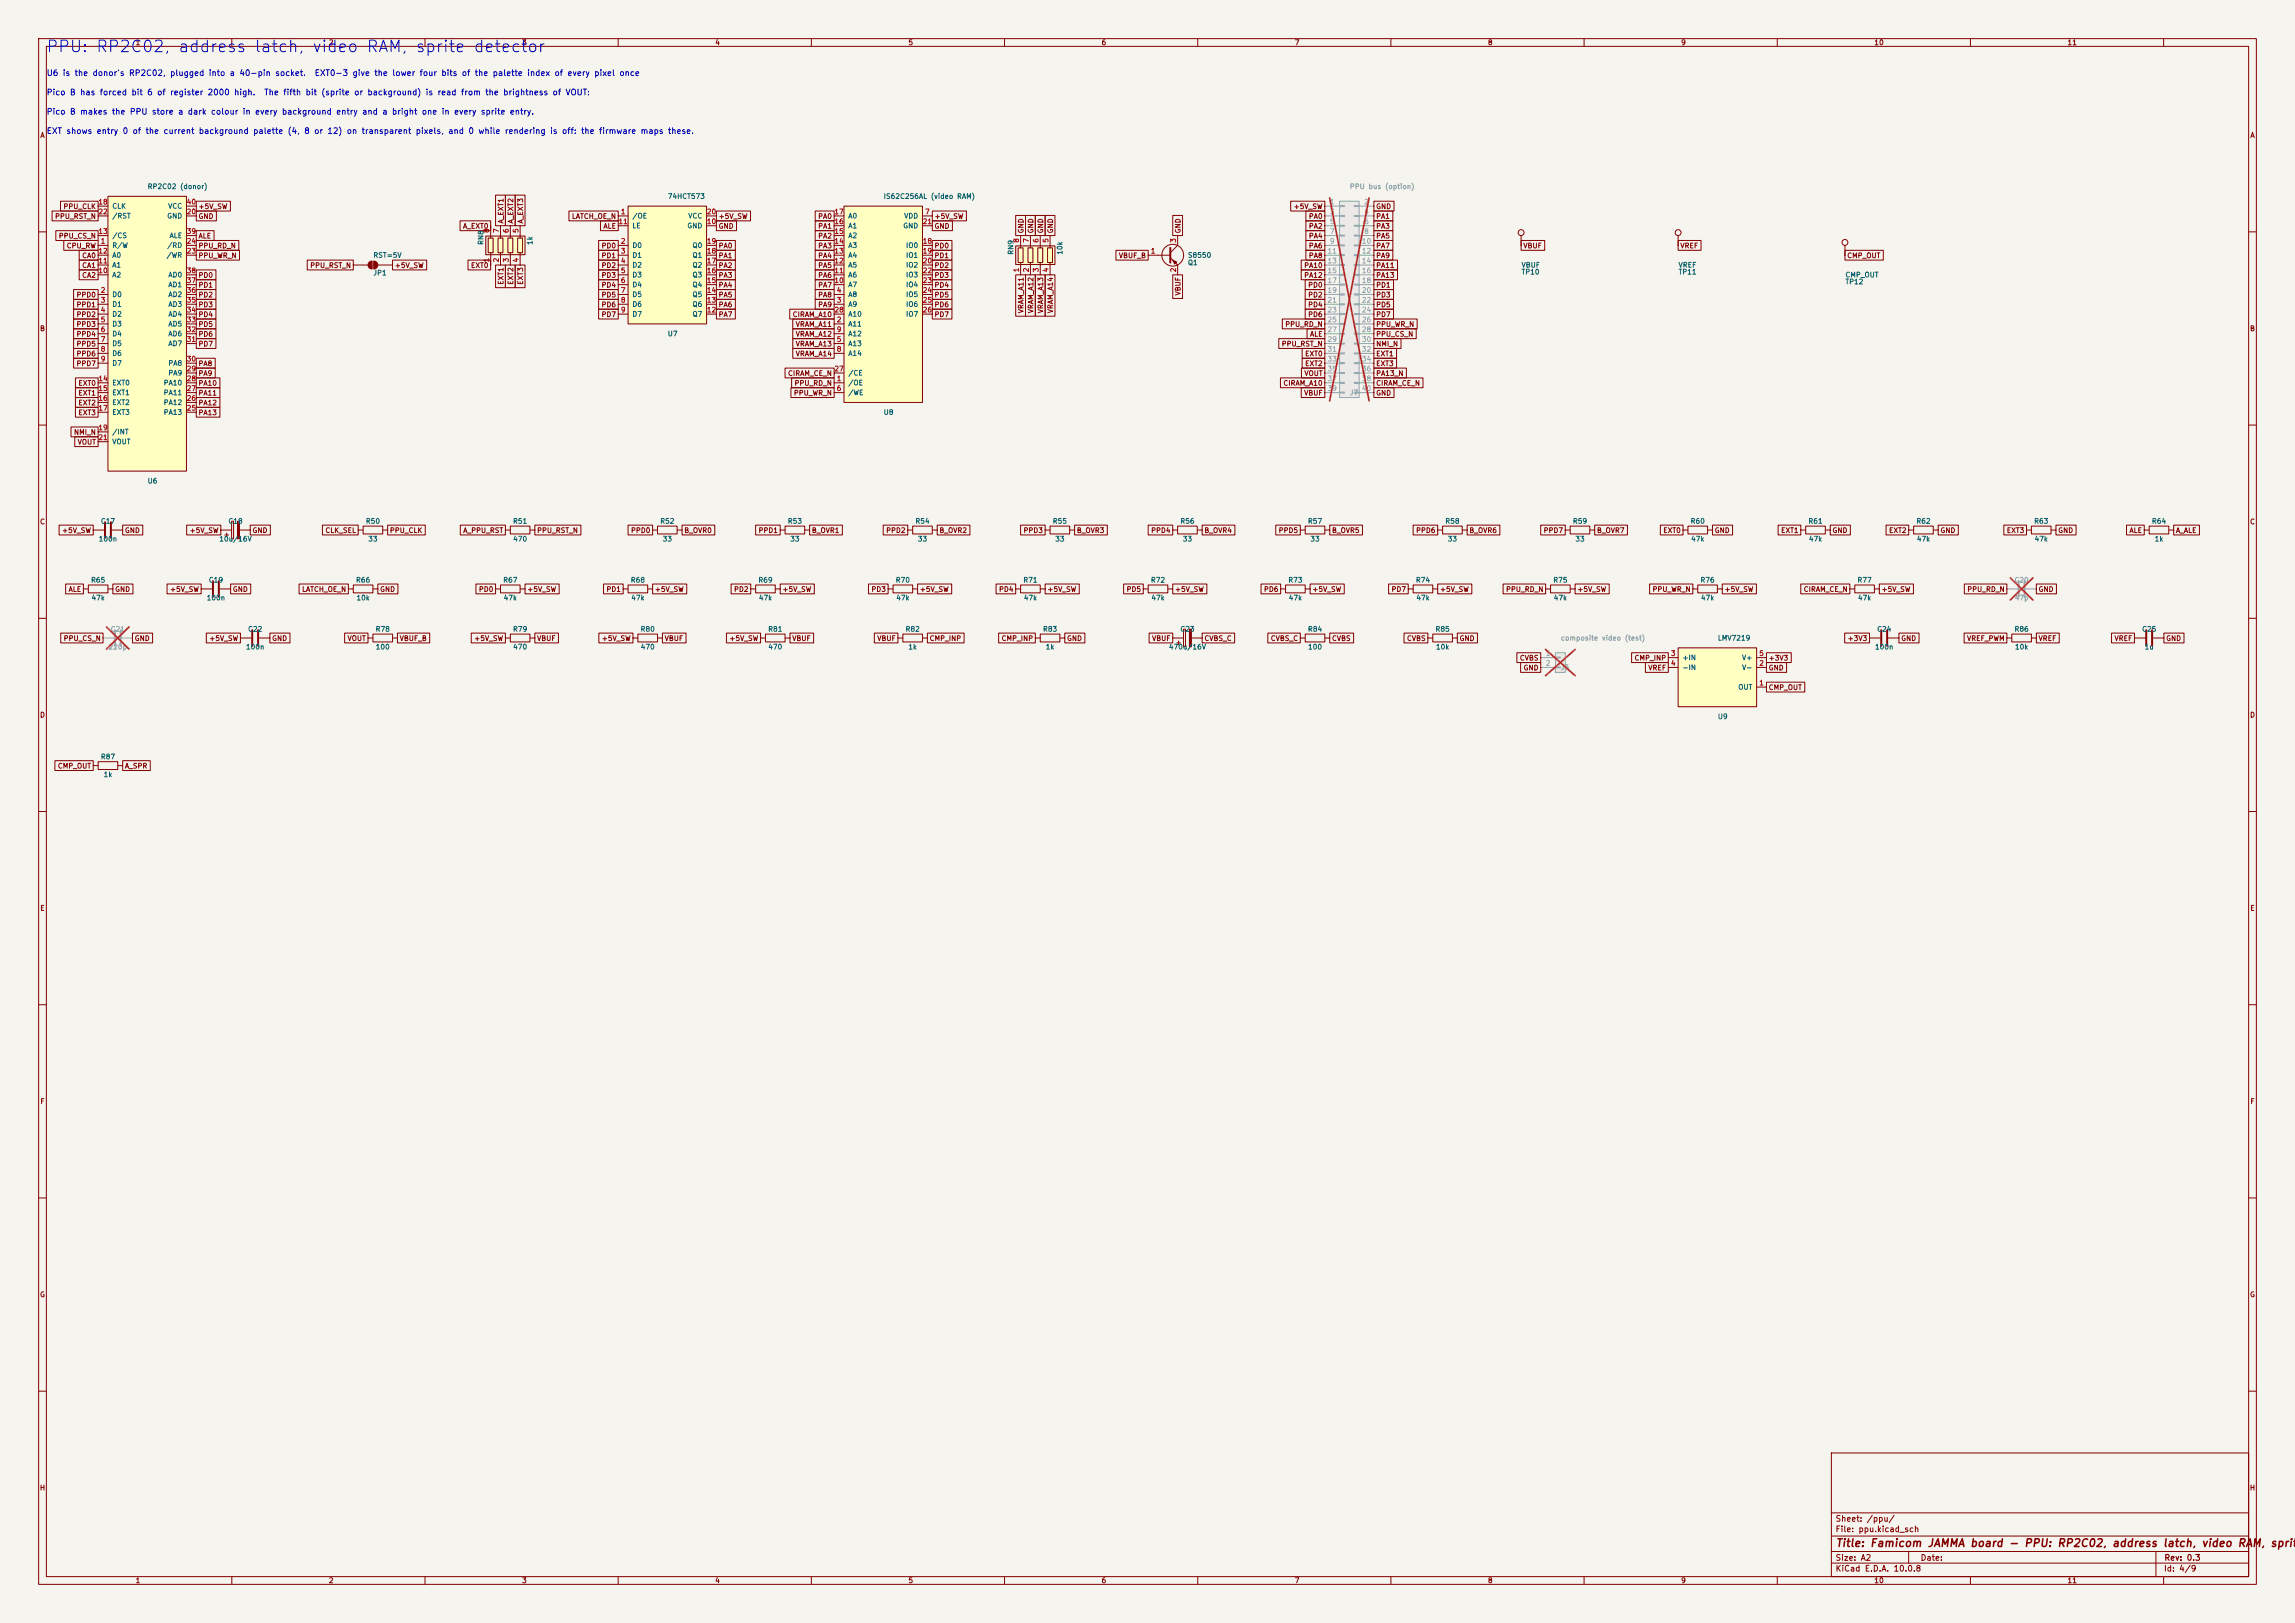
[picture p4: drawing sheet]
<svg xmlns="http://www.w3.org/2000/svg" width="594mm" height="420mm" viewBox="0 0 594 420" stroke-linecap="round" stroke-linejoin="round" font-family="sans-serif">
<defs><g id="words">
<text font-size="3" fill="#0000c2" x="11.8" y="14.3">PPU: RP2C02, address latch, video RAM, sprite detector</text>
<text font-size="2" fill="#840000" x="475" y="400.8">Title: Famicom JAMMA board - PPU: RP2C02, address latch, video RAM, sprite</text>
<g font-size="1.5" fill="#0000c2">
<text x="12" y="20">U6 is the donor's RP2C02, plugged into a 40-pin socket.</text>
<text x="81.3" y="20">EXT0-3 give the lower four bits of the palette index of every pixel once</text>
<text x="12" y="25">Pico B has forced bit 6 of register 2000 high.</text>
<text x="68.2" y="25">The fifth bit (sprite or background) is read from the brightness of VOUT:</text>
<text x="12" y="35">EXT shows entry 0 of the current background palette (4, 8 or 12) on transparent pixels, and 0 while rendering is off: the firmware maps these.</text>
<text x="12" y="30">Pico B makes the PPU store a dark colour in every background entry and a bright one in every sprite entry.</text>
</g>
<g font-size="1.5" fill="#840000">
<text x="475" y="394.1">Sheet: /ppu/</text>
<text x="475" y="396.8">File: ppu.kicad_sch</text>
<text x="475" y="407">KiCad E.D.A. 10.0.8</text>
<text x="475" y="404.2">Size: A2</text>
<text x="497" y="404.2">Date:</text>
<text x="560" y="407">Id: 4/9</text>
<text x="560.1" y="404.2">Rev: 0.3</text>
</g>
<g font-size="1.3" fill="#840000">
<text x="35" y="12">1</text>
<text x="85" y="12">2</text>
<text x="135" y="12">3</text>
<text x="185" y="12">4</text>
<text x="235" y="12">5</text>
<text x="285" y="12">6</text>
<text x="335" y="12">7</text>
<text x="385" y="12">8</text>
<text x="435" y="12">9</text>
<text x="485" y="12">10</text>
<text x="535" y="12">11</text>
<text x="10.3" y="36">A</text>
<text x="582.3" y="36">A</text>
<text x="14.1" y="56.9">PPU_RST_N</text>
<text x="16.3" y="54.4">PPU_CLK</text>
<text x="51.2" y="54.4">+5V_SW</text>
<text x="51.2" y="56.9">GND</text>
<text x="119.7" y="59.5">A_EXT0</text>
<text x="130.6" y="58" transform="rotate(-90 130.6 58)">A_EXT1</text>
<text x="133.1" y="58" transform="rotate(-90 133.1 58)">A_EXT2</text>
<text x="135.7" y="58" transform="rotate(-90 135.7 58)">A_EXT3</text>
<text x="147.9" y="56.9">LATCH_OE_N</text>
<text x="156.1" y="59.5">ALE</text>
<text x="185.9" y="56.9">+5V_SW</text>
<text x="185.9" y="59.5">GND</text>
<text x="211.6" y="59.5">PA1</text>
<text x="211.6" y="56.9">PA0</text>
<text x="241.7" y="59.5">GND</text>
<text x="241.7" y="56.9">+5V_SW</text>
<text x="334.7" y="54.4">+5V_SW</text>
<text x="338.6" y="56.9">PA0</text>
<text x="338.6" y="59.5">PA2</text>
<text x="356" y="54.4">GND</text>
<text x="356" y="56.9">PA1</text>
<text x="356" y="59.5">PA3</text>
<text x="15.1" y="62">PPU_CS_N</text>
<text x="17.1" y="64.6">CPU_RW</text>
<text x="51.2" y="62">ALE</text>
<text x="51.2" y="64.6">PPU_RD_N</text>
<text x="155.6" y="64.6">PD0</text>
<text x="185.9" y="64.6">PA0</text>
<text x="211.6" y="62">PA2</text>
<text x="211.6" y="64.6">PA3</text>
<text x="241.7" y="64.6">PD0</text>
<text x="265.2" y="60.5" transform="rotate(-90 265.2 60.5)">GND</text>
<text x="267.8" y="60.5" transform="rotate(-90 267.8 60.5)">GND</text>
<text x="270.3" y="60.5" transform="rotate(-90 270.3 60.5)">GND</text>
<text x="272.8" y="60.5" transform="rotate(-90 272.8 60.5)">GND</text>
<text x="305.9" y="60.5" transform="rotate(-90 305.9 60.5)">GND</text>
<text x="338.6" y="62">PA4</text>
<text x="338.6" y="64.6">PA6</text>
<text x="356" y="64.6">PA7</text>
<text x="356" y="62">PA5</text>
<text x="394.1" y="64.6">VBUF</text>
<text x="434.8" y="64.6">VREF</text>
<text x="21.1" y="67.1">CA0</text>
<text x="21.1" y="69.6">CA1</text>
<text x="51.2" y="67.1">PPU_WR_N</text>
<text x="80.2" y="69.6">PPU_RST_N</text>
<text x="102" y="69.6">+5V_SW</text>
<text x="121.8" y="69.6">EXT0</text>
<text x="155.6" y="69.6">PD2</text>
<text x="155.6" y="67.1">PD1</text>
<text x="185.9" y="67.1">PA1</text>
<text x="185.9" y="69.6">PA2</text>
<text x="211.6" y="69.6">PA5</text>
<text x="211.6" y="67.1">PA4</text>
<text x="241.7" y="69.6">PD2</text>
<text x="241.7" y="67.1">PD1</text>
<text x="289.5" y="67.1">VBUF_B</text>
<text x="337.4" y="69.6">PA10</text>
<text x="338.6" y="67.1">PA8</text>
<text x="356" y="67.1">PA9</text>
<text x="356" y="69.6">PA11</text>
<text x="478" y="67.1">CMP_OUT</text>
<text x="19.7" y="77.3">PPD0</text>
<text x="21.1" y="72.2">CA2</text>
<text x="51.2" y="74.7">PD1</text>
<text x="51.2" y="72.2">PD0</text>
<text x="51.2" y="77.3">PD2</text>
<text x="130.6" y="73.8" transform="rotate(-90 130.6 73.8)">EXT1</text>
<text x="133.1" y="73.8" transform="rotate(-90 133.1 73.8)">EXT2</text>
<text x="135.7" y="73.8" transform="rotate(-90 135.7 73.8)">EXT3</text>
<text x="155.6" y="74.7">PD4</text>
<text x="155.6" y="72.2">PD3</text>
<text x="155.6" y="77.3">PD5</text>
<text x="185.9" y="74.7">PA4</text>
<text x="185.9" y="72.2">PA3</text>
<text x="185.9" y="77.3">PA5</text>
<text x="211.6" y="74.7">PA7</text>
<text x="211.6" y="77.3">PA8</text>
<text x="211.6" y="72.2">PA6</text>
<text x="241.7" y="72.2">PD3</text>
<text x="241.7" y="77.3">PD5</text>
<text x="241.7" y="74.7">PD4</text>
<text x="305.9" y="76.6" transform="rotate(-90 305.9 76.6)">VBUF</text>
<text x="337.4" y="72.2">PA12</text>
<text x="338.4" y="77.3">PD2</text>
<text x="338.4" y="74.7">PD0</text>
<text x="356" y="74.7">PD1</text>
<text x="356" y="72.2">PA13</text>
<text x="356" y="77.3">PD3</text>
<text x="19.7" y="79.8">PPD1</text>
<text x="19.7" y="82.3">PPD2</text>
<text x="51.2" y="79.8">PD3</text>
<text x="51.2" y="82.3">PD4</text>
<text x="155.6" y="79.8">PD6</text>
<text x="155.6" y="82.3">PD7</text>
<text x="185.9" y="82.3">PA7</text>
<text x="185.9" y="79.8">PA6</text>
<text x="205" y="82.3">CIRAM_A10</text>
<text x="211.6" y="79.8">PA9</text>
<text x="241.7" y="79.8">PD6</text>
<text x="241.7" y="82.3">PD7</text>
<text x="265.2" y="81.2" transform="rotate(-90 265.2 81.2)">VRAM_A11</text>
<text x="267.8" y="81.2" transform="rotate(-90 267.8 81.2)">VRAM_A12</text>
<text x="270.3" y="81.2" transform="rotate(-90 270.3 81.2)">VRAM_A13</text>
<text x="272.8" y="81.2" transform="rotate(-90 272.8 81.2)">VRAM_A14</text>
<text x="338.4" y="82.3">PD6</text>
<text x="338.4" y="79.8">PD4</text>
<text x="356" y="79.8">PD5</text>
<text x="356" y="82.3">PD7</text>
<text x="10.2" y="86">B</text>
<text x="19.7" y="87.4">PPD4</text>
<text x="19.7" y="84.9">PPD3</text>
<text x="19.7" y="90">PPD5</text>
<text x="51.2" y="87.4">PD6</text>
<text x="51.2" y="90">PD7</text>
<text x="51.2" y="84.9">PD5</text>
<text x="205.8" y="87.4">VRAM_A12</text>
<text x="205.8" y="90">VRAM_A13</text>
<text x="205.8" y="84.9">VRAM_A11</text>
<text x="331.6" y="90">PPU_RST_N</text>
<text x="332.5" y="84.9">PPU_RD_N</text>
<text x="338.9" y="87.4">ALE</text>
<text x="356" y="90">NMI_N</text>
<text x="356" y="87.4">PPU_CS_N</text>
<text x="356" y="84.9">PPU_WR_N</text>
<text x="582.2" y="86">B</text>
<text x="19.7" y="95">PPD7</text>
<text x="19.7" y="92.5">PPD6</text>
<text x="51.2" y="95">PA8</text>
<text x="205.8" y="92.5">VRAM_A14</text>
<text x="337.7" y="95">EXT2</text>
<text x="337.7" y="92.5">EXT0</text>
<text x="356" y="95">EXT3</text>
<text x="356" y="92.5">EXT1</text>
<text x="20.2" y="100.1">EXT0</text>
<text x="51.2" y="97.6">PA9</text>
<text x="51.2" y="100.1">PA10</text>
<text x="203.8" y="97.6">CIRAM_CE_N</text>
<text x="205.5" y="100.1">PPU_RD_N</text>
<text x="332" y="100.1">CIRAM_A10</text>
<text x="337.5" y="97.6">VOUT</text>
<text x="356" y="100.1">CIRAM_CE_N</text>
<text x="356" y="97.6">PA13_N</text>
<text x="20.2" y="105.2">EXT2</text>
<text x="20.2" y="107.7">EXT3</text>
<text x="20.2" y="102.7">EXT1</text>
<text x="51.2" y="105.2">PA12</text>
<text x="51.2" y="102.7">PA11</text>
<text x="51.2" y="107.7">PA13</text>
<text x="205.3" y="102.7">PPU_WR_N</text>
<text x="337.4" y="102.7">VBUF</text>
<text x="356" y="102.7">GND</text>
<text x="19" y="112.8">NMI_N</text>
<text x="20" y="115.4">VOUT</text>
<text x="10.2" y="136">C</text>
<text x="582.2" y="136">C</text>
<text x="15.9" y="138.2">+5V_SW</text>
<text x="32.2" y="138.2">GND</text>
<text x="48.9" y="138.2">+5V_SW</text>
<text x="65.2" y="138.2">GND</text>
<text x="84.1" y="138.2">CLK_SEL</text>
<text x="100.8" y="138.2">PPU_CLK</text>
<text x="119.8" y="138.2">A_PPU_RST</text>
<text x="138.9" y="138.2">PPU_RST_N</text>
<text x="163.2" y="138.2">PPD0</text>
<text x="177" y="138.2">B_OVR0</text>
<text x="196.2" y="138.2">PPD1</text>
<text x="210" y="138.2">B_OVR1</text>
<text x="229.2" y="138.2">PPD2</text>
<text x="243" y="138.2">B_OVR2</text>
<text x="264.8" y="138.2">PPD3</text>
<text x="278.6" y="138.2">B_OVR3</text>
<text x="297.8" y="138.2">PPD4</text>
<text x="311.6" y="138.2">B_OVR4</text>
<text x="330.8" y="138.2">PPD5</text>
<text x="344.6" y="138.2">B_OVR5</text>
<text x="366.4" y="138.2">PPD6</text>
<text x="380.2" y="138.2">B_OVR6</text>
<text x="399.4" y="138.2">PPD7</text>
<text x="413.2" y="138.2">B_OVR7</text>
<text x="430.4" y="138.2">EXT0</text>
<text x="443.7" y="138.2">GND</text>
<text x="460.9" y="138.2">EXT1</text>
<text x="474.2" y="138.2">GND</text>
<text x="488.8" y="138.2">EXT2</text>
<text x="502.1" y="138.2">GND</text>
<text x="519.3" y="138.2">EXT3</text>
<text x="532.6" y="138.2">GND</text>
<text x="551" y="138.2">ALE</text>
<text x="563.1" y="138.2">A_ALE</text>
<text x="17.6" y="153.5">ALE</text>
<text x="29.7" y="153.5">GND</text>
<text x="43.9" y="153.5">+5V_SW</text>
<text x="60.1" y="153.5">GND</text>
<text x="78" y="153.5">LATCH_OE_N</text>
<text x="98.2" y="153.5">GND</text>
<text x="123.8" y="153.5">PD0</text>
<text x="136.3" y="153.5">+5V_SW</text>
<text x="156.8" y="153.5">PD1</text>
<text x="169.4" y="153.5">+5V_SW</text>
<text x="189.9" y="153.5">PD2</text>
<text x="202.4" y="153.5">+5V_SW</text>
<text x="225.4" y="153.5">PD3</text>
<text x="237.9" y="153.5">+5V_SW</text>
<text x="258.4" y="153.5">PD4</text>
<text x="271" y="153.5">+5V_SW</text>
<text x="291.5" y="153.5">PD5</text>
<text x="304" y="153.5">+5V_SW</text>
<text x="327" y="153.5">PD6</text>
<text x="339.5" y="153.5">+5V_SW</text>
<text x="360" y="153.5">PD7</text>
<text x="372.6" y="153.5">+5V_SW</text>
<text x="389.7" y="153.5">PPU_RD_N</text>
<text x="408.1" y="153.5">+5V_SW</text>
<text x="427.6" y="153.5">PPU_WR_N</text>
<text x="446.2" y="153.5">+5V_SW</text>
<text x="466.7" y="153.5">CIRAM_CE_N</text>
<text x="486.9" y="153.5">+5V_SW</text>
<text x="509.1" y="153.5">PPU_RD_N</text>
<text x="527.5" y="153.5">GND</text>
<text x="16.4" y="166.2">PPU_CS_N</text>
<text x="34.7" y="166.2">GND</text>
<text x="54" y="166.2">+5V_SW</text>
<text x="70.3" y="166.2">GND</text>
<text x="89.8" y="166.2">VOUT</text>
<text x="103.3" y="166.2">VBUF_B</text>
<text x="122.6" y="166.2">+5V_SW</text>
<text x="138.9" y="166.2">VBUF</text>
<text x="155.6" y="166.2">+5V_SW</text>
<text x="171.9" y="166.2">VBUF</text>
<text x="188.6" y="166.2">+5V_SW</text>
<text x="204.9" y="166.2">VBUF</text>
<text x="226.9" y="166.2">VBUF</text>
<text x="240.5" y="166.2">CMP_INP</text>
<text x="259.1" y="166.2">CMP_INP</text>
<text x="276" y="166.2">GND</text>
<text x="298" y="166.2">VBUF</text>
<text x="311.6" y="166.2">CVBS_C</text>
<text x="328.8" y="166.2">CVBS_C</text>
<text x="344.6" y="166.2">CVBS</text>
<text x="364" y="166.2">CVBS</text>
<text x="377.6" y="166.2">GND</text>
<text x="478.1" y="166.2">+3V3</text>
<text x="491.9" y="166.2">GND</text>
<text x="509" y="166.2">VREF_PWM</text>
<text x="527.5" y="166.2">VREF</text>
<text x="547.2" y="166.2">VREF</text>
<text x="560.5" y="166.2">GND</text>
<text x="393.2" y="171.2">CVBS</text>
<text x="394.2" y="173.8">GND</text>
<text x="422.9" y="171.2">CMP_INP</text>
<text x="426.5" y="173.8">VREF</text>
<text x="457.6" y="173.8">GND</text>
<text x="457.6" y="171.2">+3V3</text>
<text x="457.6" y="178.9">CMP_OUT</text>
<text x="10.2" y="186">D</text>
<text x="582.2" y="186">D</text>
<text x="14.8" y="199.2">CMP_OUT</text>
<text x="32.2" y="199.2">A_SPR</text>
<text x="10.3" y="236">E</text>
<text x="582.3" y="236">E</text>
<text x="10.3" y="286">F</text>
<text x="582.3" y="286">F</text>
<text x="10.2" y="336">G</text>
<text x="582.2" y="336">G</text>
<text x="10.2" y="386">H</text>
<text x="582.2" y="386">H</text>
<text x="35" y="410">1</text>
<text x="85" y="410">2</text>
<text x="135" y="410">3</text>
<text x="185" y="410">4</text>
<text x="235" y="410">5</text>
<text x="285" y="410">6</text>
<text x="335" y="410">7</text>
<text x="385" y="410">8</text>
<text x="435" y="410">9</text>
<text x="485" y="410">10</text>
<text x="535" y="410">11</text>
</g>
<g font-size="1.3" fill="#a90000">
<text x="25.3" y="53.2">18</text>
<text x="48.2" y="53.2">40</text>
<text x="25.3" y="55.7">22</text>
<text x="48.2" y="55.7">20</text>
<text x="160" y="58.3">11</text>
<text x="160.6" y="55.7">1</text>
<text x="182.8" y="58.3">10</text>
<text x="182.8" y="55.7">20</text>
<text x="215.8" y="58.3">16</text>
<text x="215.8" y="55.7">17</text>
<text x="238.7" y="58.3">21</text>
<text x="239.3" y="55.7">7</text>
<text x="25.3" y="65.9">12</text>
<text x="25.3" y="60.8">13</text>
<text x="25.9" y="63.4">1</text>
<text x="48.2" y="65.9">23</text>
<text x="48.2" y="63.4">24</text>
<text x="48.2" y="60.8">39</text>
<text x="126.9" y="60.4" transform="rotate(-90 126.9 60.4)">8</text>
<text x="129.4" y="60.4" transform="rotate(-90 129.4 60.4)">7</text>
<text x="131.9" y="60.4" transform="rotate(-90 131.9 60.4)">6</text>
<text x="134.5" y="60.4" transform="rotate(-90 134.5 60.4)">5</text>
<text x="160.6" y="63.4">2</text>
<text x="160.6" y="65.9">3</text>
<text x="182.8" y="65.9">18</text>
<text x="182.8" y="63.4">19</text>
<text x="215.8" y="65.9">13</text>
<text x="215.8" y="63.4">14</text>
<text x="215.8" y="60.8">15</text>
<text x="238.7" y="63.4">18</text>
<text x="238.7" y="65.9">19</text>
<text x="264" y="63" transform="rotate(-90 264 63)">8</text>
<text x="266.6" y="63" transform="rotate(-90 266.6 63)">7</text>
<text x="269.1" y="63" transform="rotate(-90 269.1 63)">6</text>
<text x="271.6" y="63" transform="rotate(-90 271.6 63)">5</text>
<text x="297.7" y="65.9">1</text>
<text x="304.7" y="63" transform="rotate(-90 304.7 63)">3</text>
<text x="25.3" y="71">10</text>
<text x="25.3" y="68.4">11</text>
<text x="48.2" y="71">38</text>
<text x="126.9" y="68" transform="rotate(-90 126.9 68)">1</text>
<text x="129.4" y="68" transform="rotate(-90 129.4 68)">2</text>
<text x="131.9" y="68" transform="rotate(-90 131.9 68)">3</text>
<text x="134.5" y="68" transform="rotate(-90 134.5 68)">4</text>
<text x="160.6" y="68.4">4</text>
<text x="160.6" y="71">5</text>
<text x="182.8" y="71">16</text>
<text x="182.8" y="68.4">17</text>
<text x="215.8" y="71">11</text>
<text x="215.8" y="68.4">12</text>
<text x="238.7" y="68.4">20</text>
<text x="238.7" y="71">22</text>
<text x="264" y="70.6" transform="rotate(-90 264 70.6)">1</text>
<text x="266.6" y="70.6" transform="rotate(-90 266.6 70.6)">2</text>
<text x="269.1" y="70.6" transform="rotate(-90 269.1 70.6)">3</text>
<text x="271.6" y="70.6" transform="rotate(-90 271.6 70.6)">4</text>
<text x="304.7" y="70.6" transform="rotate(-90 304.7 70.6)">2</text>
<text x="25.9" y="76.1">2</text>
<text x="48.2" y="76.1">36</text>
<text x="48.2" y="73.5">37</text>
<text x="160.6" y="73.5">6</text>
<text x="160.6" y="76.1">7</text>
<text x="182.8" y="76.1">14</text>
<text x="182.8" y="73.5">15</text>
<text x="215.8" y="73.5">10</text>
<text x="216.4" y="76.1">4</text>
<text x="238.7" y="73.5">23</text>
<text x="238.7" y="76.1">24</text>
<text x="25.9" y="78.6">3</text>
<text x="25.9" y="81.1">4</text>
<text x="25.9" y="83.7">5</text>
<text x="48.2" y="83.7">33</text>
<text x="48.2" y="81.1">34</text>
<text x="48.2" y="78.6">35</text>
<text x="160.6" y="78.6">8</text>
<text x="160.6" y="81.1">9</text>
<text x="182.8" y="81.1">12</text>
<text x="182.8" y="78.6">13</text>
<text x="215.8" y="81.1">28</text>
<text x="216.4" y="83.7">2</text>
<text x="216.4" y="78.6">3</text>
<text x="238.7" y="78.6">25</text>
<text x="238.7" y="81.1">26</text>
<text x="25.9" y="86.2">6</text>
<text x="25.9" y="88.8">7</text>
<text x="48.2" y="88.8">31</text>
<text x="48.2" y="86.2">32</text>
<text x="216.4" y="88.8">5</text>
<text x="216.4" y="86.2">9</text>
<text x="25.9" y="91.3">8</text>
<text x="25.9" y="93.8">9</text>
<text x="48.2" y="93.8">30</text>
<text x="216.4" y="91.3">8</text>
<text x="25.3" y="98.9">14</text>
<text x="25.3" y="101.5">15</text>
<text x="48.2" y="101.5">27</text>
<text x="48.2" y="98.9">28</text>
<text x="48.2" y="96.4">29</text>
<text x="215.8" y="96.4">27</text>
<text x="216.4" y="98.9">1</text>
<text x="216.4" y="101.5">6</text>
<text x="25.3" y="104">16</text>
<text x="25.3" y="106.5">17</text>
<text x="48.2" y="106.5">25</text>
<text x="48.2" y="104">26</text>
<text x="25.3" y="111.6">19</text>
<text x="25.3" y="114.2">21</text>
<text x="432.3" y="170">3</text>
<text x="432.3" y="172.6">4</text>
<text x="455.2" y="172.6">2</text>
<text x="455.2" y="170">5</text>
<text x="455.2" y="177.7">1</text>
</g>
<g font-size="1.3" fill="#006464">
<text x="38.1" y="49.2">RP2C02 (donor)</text>
<text x="172.7" y="51.8">74HCT573</text>
<text x="228.6" y="51.8">IS62C256AL (video RAM)</text>
<text x="28.9" y="54.3">CLK</text>
<text x="28.9" y="56.8">/RST</text>
<text x="43.1" y="56.8">GND</text>
<text x="43.4" y="54.3">VCC</text>
<text x="163.5" y="56.8">/OE</text>
<text x="163.5" y="59.4">LE</text>
<text x="177.8" y="59.4">GND</text>
<text x="178" y="56.8">VCC</text>
<text x="219.4" y="59.4">A1</text>
<text x="219.4" y="56.8">A0</text>
<text x="233.6" y="59.4">GND</text>
<text x="233.9" y="56.8">VDD</text>
<text x="28.9" y="64.5">R/W</text>
<text x="28.9" y="61.9">/CS</text>
<text x="43.1" y="64.5">/RD</text>
<text x="43.8" y="61.9">ALE</text>
<text x="125.4" y="63.5" transform="rotate(-90 125.4 63.5)">RN8</text>
<text x="138.1" y="63.5" transform="rotate(-90 138.1 63.5)">1k</text>
<text x="163.5" y="64.5">D0</text>
<text x="179.1" y="64.5">Q0</text>
<text x="219.4" y="64.5">A3</text>
<text x="219.4" y="61.9">A2</text>
<text x="234.4" y="64.5">IO0</text>
<text x="28.9" y="69.5">A1</text>
<text x="28.9" y="67">A0</text>
<text x="43" y="67">/WR</text>
<text x="96.5" y="71.6">JP1</text>
<text x="96.5" y="67">RST=5V</text>
<text x="163.5" y="67">D1</text>
<text x="163.5" y="69.5">D2</text>
<text x="179.1" y="69.5">Q2</text>
<text x="179.1" y="67">Q1</text>
<text x="219.4" y="69.5">A5</text>
<text x="219.4" y="67">A4</text>
<text x="234.4" y="67">IO1</text>
<text x="234.4" y="69.5">IO2</text>
<text x="262.6" y="66.1" transform="rotate(-90 262.6 66.1)">RN9</text>
<text x="275.3" y="66.1" transform="rotate(-90 275.3 66.1)">10k</text>
<text x="307.3" y="68.9">Q1</text>
<text x="307.3" y="67">S8550</text>
<text x="393.7" y="71.3">TP10</text>
<text x="393.7" y="69.5">VBUF</text>
<text x="434.3" y="71.3">TP11</text>
<text x="434.3" y="69.5">VREF</text>
<text x="28.9" y="77.2">D0</text>
<text x="28.9" y="72.1">A2</text>
<text x="43.4" y="77.2">AD2</text>
<text x="43.4" y="74.6">AD1</text>
<text x="43.4" y="72.1">AD0</text>
<text x="163.5" y="72.1">D3</text>
<text x="163.5" y="74.6">D4</text>
<text x="163.5" y="77.2">D5</text>
<text x="179.1" y="77.2">Q5</text>
<text x="179.1" y="74.6">Q4</text>
<text x="179.1" y="72.1">Q3</text>
<text x="219.4" y="77.2">A8</text>
<text x="219.4" y="74.6">A7</text>
<text x="219.4" y="72.1">A6</text>
<text x="234.4" y="72.1">IO3</text>
<text x="234.4" y="74.6">IO4</text>
<text x="234.4" y="77.2">IO5</text>
<text x="477.5" y="73.9">TP12</text>
<text x="477.5" y="72.1">CMP_OUT</text>
<text x="28.9" y="79.7">D1</text>
<text x="28.9" y="82.2">D2</text>
<text x="43.4" y="82.2">AD4</text>
<text x="43.4" y="79.7">AD3</text>
<text x="163.5" y="79.7">D6</text>
<text x="163.5" y="82.2">D7</text>
<text x="179.1" y="82.2">Q7</text>
<text x="179.1" y="79.7">Q6</text>
<text x="219.4" y="79.7">A9</text>
<text x="219.4" y="82.2">A10</text>
<text x="234.4" y="79.7">IO6</text>
<text x="234.4" y="82.2">IO7</text>
<text x="28.9" y="84.8">D3</text>
<text x="28.9" y="87.3">D4</text>
<text x="28.9" y="89.9">D5</text>
<text x="43.4" y="89.9">AD7</text>
<text x="43.4" y="87.3">AD6</text>
<text x="43.4" y="84.8">AD5</text>
<text x="172.7" y="87.3">U7</text>
<text x="219.4" y="84.8">A11</text>
<text x="219.4" y="89.9">A13</text>
<text x="219.4" y="87.3">A12</text>
<text x="28.9" y="92.4">D6</text>
<text x="28.9" y="94.9">D7</text>
<text x="43.4" y="94.9">PA8</text>
<text x="219.4" y="92.4">A14</text>
<text x="28.9" y="100">EXT0</text>
<text x="42.2" y="100">PA10</text>
<text x="43.4" y="97.5">PA9</text>
<text x="219.4" y="100">/OE</text>
<text x="219.4" y="97.5">/CE</text>
<text x="28.9" y="102.6">EXT1</text>
<text x="28.9" y="105.1">EXT2</text>
<text x="28.9" y="107.6">EXT3</text>
<text x="42.2" y="107.6">PA13</text>
<text x="42.2" y="105.1">PA12</text>
<text x="42.2" y="102.6">PA11</text>
<text x="219.4" y="102.6">/WE</text>
<text x="228.6" y="107.6">U8</text>
<text x="28.9" y="112.7">/INT</text>
<text x="28.9" y="115.3">VOUT</text>
<text x="38.1" y="125.4">U6</text>
<text x="26" y="135.8">C17</text>
<text x="59" y="135.8">C18</text>
<text x="94.5" y="135.8">R50</text>
<text x="132.6" y="135.8">R51</text>
<text x="170.7" y="135.8">R52</text>
<text x="203.8" y="135.8">R53</text>
<text x="236.8" y="135.8">R54</text>
<text x="272.3" y="135.8">R55</text>
<text x="305.4" y="135.8">R56</text>
<text x="338.4" y="135.8">R57</text>
<text x="373.9" y="135.8">R58</text>
<text x="407" y="135.8">R59</text>
<text x="437.4" y="135.8">R60</text>
<text x="467.9" y="135.8">R61</text>
<text x="495.9" y="135.8">R62</text>
<text x="526.3" y="135.8">R63</text>
<text x="556.8" y="135.8">R64</text>
<text x="25.4" y="140.4">100n</text>
<text x="56.6" y="140.4">10u/16V</text>
<text x="95.2" y="140.4">33</text>
<text x="132.7" y="140.4">470</text>
<text x="171.4" y="140.4">33</text>
<text x="204.4" y="140.4">33</text>
<text x="237.4" y="140.4">33</text>
<text x="273" y="140.4">33</text>
<text x="306" y="140.4">33</text>
<text x="339" y="140.4">33</text>
<text x="374.6" y="140.4">33</text>
<text x="407.6" y="140.4">33</text>
<text x="437.6" y="140.4">47k</text>
<text x="468" y="140.4">47k</text>
<text x="496" y="140.4">47k</text>
<text x="526.5" y="140.4">47k</text>
<text x="557.6" y="140.4">1k</text>
<text x="23.4" y="151.1">R65</text>
<text x="23.5" y="155.7">47k</text>
<text x="53.4" y="155.7">100n</text>
<text x="53.9" y="151.1">C19</text>
<text x="92" y="151.1">R66</text>
<text x="92.1" y="155.7">10k</text>
<text x="130.1" y="151.1">R67</text>
<text x="130.2" y="155.7">47k</text>
<text x="163.1" y="151.1">R68</text>
<text x="163.2" y="155.7">47k</text>
<text x="196.1" y="151.1">R69</text>
<text x="196.3" y="155.7">47k</text>
<text x="231.7" y="151.1">R70</text>
<text x="231.8" y="155.7">47k</text>
<text x="264.7" y="151.1">R71</text>
<text x="264.8" y="155.7">47k</text>
<text x="297.7" y="151.1">R72</text>
<text x="297.9" y="155.7">47k</text>
<text x="333.3" y="151.1">R73</text>
<text x="333.4" y="155.7">47k</text>
<text x="366.3" y="151.1">R74</text>
<text x="366.4" y="155.7">47k</text>
<text x="401.9" y="151.1">R75</text>
<text x="402" y="155.7">47k</text>
<text x="440" y="151.1">R76</text>
<text x="440.1" y="155.7">47k</text>
<text x="480.6" y="151.1">R77</text>
<text x="480.7" y="155.7">47k</text>
<text x="64.1" y="163.8">C22</text>
<text x="97.1" y="163.8">R78</text>
<text x="132.6" y="163.8">R79</text>
<text x="165.7" y="163.8">R80</text>
<text x="198.7" y="163.8">R81</text>
<text x="234.2" y="163.8">R82</text>
<text x="269.8" y="163.8">R83</text>
<text x="305.4" y="163.8">C23</text>
<text x="338.4" y="163.8">R84</text>
<text x="371.4" y="163.8">R85</text>
<text x="444.5" y="166.1">LMV7219</text>
<text x="485.7" y="163.8">C24</text>
<text x="521.3" y="163.8">R86</text>
<text x="554.3" y="163.8">C25</text>
<text x="63.5" y="168.4">100n</text>
<text x="97.1" y="168.4">100</text>
<text x="132.7" y="168.4">470</text>
<text x="165.7" y="168.4">470</text>
<text x="198.7" y="168.4">470</text>
<text x="235" y="168.4">1k</text>
<text x="270.5" y="168.4">1k</text>
<text x="302.4" y="168.4">470u/16V</text>
<text x="338.4" y="168.4">100</text>
<text x="371.5" y="168.4">10k</text>
<text x="435.3" y="171.1">+IN</text>
<text x="435.3" y="173.7">-IN</text>
<text x="450.8" y="173.7">V-</text>
<text x="450.8" y="171.1">V+</text>
<text x="485.2" y="168.4">100n</text>
<text x="521.4" y="168.4">10k</text>
<text x="555" y="168.4">1u</text>
<text x="449.8" y="178.8">OUT</text>
<text x="444.5" y="186.4">U9</text>
<text x="26" y="196.8">R87</text>
<text x="26.7" y="201.4">1k</text>
</g>
<g font-size="1.3" fill="#a5a4a2">
<text x="344.1" y="53.2">1</text>
<text x="353" y="53.2">2</text>
<text x="344.1" y="55.7">3</text>
<text x="344.1" y="58.3">5</text>
<text x="353" y="55.7">4</text>
<text x="353" y="58.3">6</text>
<text x="343.5" y="65.9">11</text>
<text x="344.1" y="60.8">7</text>
<text x="344.1" y="63.4">9</text>
<text x="352.4" y="63.4">10</text>
<text x="352.4" y="65.9">12</text>
<text x="353" y="60.8">8</text>
<text x="343.5" y="68.4">13</text>
<text x="343.5" y="71">15</text>
<text x="352.4" y="68.4">14</text>
<text x="352.4" y="71">16</text>
<text x="343.5" y="73.5">17</text>
<text x="343.5" y="76.1">19</text>
<text x="352.4" y="73.5">18</text>
<text x="352.4" y="76.1">20</text>
<text x="343.5" y="78.6">21</text>
<text x="343.5" y="81.1">23</text>
<text x="343.5" y="83.7">25</text>
<text x="352.4" y="78.6">22</text>
<text x="352.4" y="81.1">24</text>
<text x="352.4" y="83.7">26</text>
<text x="343.5" y="86.2">27</text>
<text x="343.5" y="88.8">29</text>
<text x="352.4" y="86.2">28</text>
<text x="352.4" y="88.8">30</text>
<text x="343.5" y="91.3">31</text>
<text x="343.5" y="93.8">33</text>
<text x="352.4" y="91.3">32</text>
<text x="352.4" y="93.8">34</text>
<text x="343.5" y="96.4">35</text>
<text x="343.5" y="98.9">37</text>
<text x="343.5" y="101.5">39</text>
<text x="352.4" y="96.4">36</text>
<text x="352.4" y="98.9">38</text>
<text x="352.4" y="101.5">40</text>
<text x="400" y="170">1</text>
<text x="400" y="172.6">2</text>
</g>
<g font-size="1.3" fill="#939391">
<text x="349.2" y="49.2">PPU bus (option)</text>
<text x="349.2" y="102.6">J7</text>
<text x="521.3" y="151.1">C20</text>
<text x="521.3" y="155.7">47p</text>
<text x="28.5" y="163.8">C21</text>
<text x="403.8" y="166.1">composite video (test)</text>
<text x="28" y="168.4">220p</text>
<text x="403.8" y="173.7">J5</text>
</g>
</g></defs>
<path d="M0 0h594v420h-594z" fill="#f5f4ef" stroke="#f5f4ef" stroke-width=".26"/>
<g fill="none" stroke="#840000" stroke-width=".26">
<path d="M10 10h574v400h-574zM12 12h570v396h-570zM60 10v2M110 10v2M160 10v2M210 10v2M260 10v2M310 10v2M360 10v2M410 10v2M460 10v2M510 10v2"/>
<path d="M560 10v2M10 60h2M582 60h2M10 110h2M582 110h2M92.7 137.2h1.3M94 136.1h5.1v2.1h-5.1zM99.1 137.2h1.2M130.8 137.2h1.3M132.1 136.1h5.1v2.1h-5.1zM137.2 137.2h1.2M168.9 137.2h1.3"/>
<path d="M170.2 136.1h5.1v2.1h-5.1zM175.3 137.2h1.2M90.2 152.4h1.2M91.4 151.4h5.1v2h-5.1zM96.5 152.4h1.3M128.3 152.4h1.2M129.5 151.4h5.1v2h-5.1zM134.6 152.4h1.3M161.3 152.4h1.3M162.6 151.4h5v2h-5zM167.6 152.4h1.3M10 160h2"/>
<path d="M95.2 165.1h1.3M96.5 164.1h5.1v2h-5.1zM101.6 165.1h1.3M130.8 165.1h1.3M132.1 164.1h5.1v2h-5.1zM137.2 165.1h1.2M163.8 165.1h1.3M165.1 164.1h5.1v2h-5.1zM170.2 165.1h1.2M196.8 165.1h1.3M198.1 164.1h5.1v2h-5.1zM203.2 165.1h1.3"/>
<path d="M232.4 165.1h1.3M233.7 164.1h5.1v2h-5.1zM238.8 165.1h1.2M582 160h2M10 210h2M582 210h2M10 260h2M582 260h2M10 310h2M582 310h2M10 360h2M474 376h108v32h-108z"/>
<path d="M582 360h2M474 397.5h108M474 391.5h108M60 408v2M110 408v2M160 408v2M210 408v2M260 408v2M310 408v2M360 408v2M410 408v2M460 408v2"/>
<path d="M474 404.5h108M474 401.5h108M494 401.5v3M510 408v2M558 401.5v6.5M560 408v2"/>
</g>
<path d="M346.7 52.1h5.1v50.8h-5.1z" fill="#ebeae8"/>
<g fill="none" stroke="#9c9b98" stroke-width=".26">
<path d="M342.9 53.3h3.8M342.9 55.9h3.8M342.9 58.4h3.8M346.7 52.1h5.1v50.8h-5.1zM346.7 53.2h1.3v.3h-1.3zM346.7 55.8h1.3v.2h-1.3zM346.7 58.3h1.3v.2h-1.3zM350.5 53.2h1.3v.3h-1.3zM350.5 55.8h1.3v.2h-1.3zM350.5 58.3h1.3v.2h-1.3zM351.8 53.3h3.8M351.8 55.9h3.8"/>
<path d="M351.8 58.4h3.8M342.9 61h3.8M342.9 63.5h3.8M342.9 66h3.8M342.9 68.6h3.8M342.9 71.1h3.8M342.9 73.7h3.8M342.9 76.2h3.8M342.9 78.7h3.8M346.7 60.8h1.3v.3h-1.3zM346.7 63.4h1.3v.2h-1.3zM346.7 65.9h1.3v.3h-1.3z"/>
<path d="M346.7 68.5h1.3v.2h-1.3zM346.7 71h1.3v.2h-1.3zM346.7 73.5h1.3v.3h-1.3zM346.7 76.1h1.3v.2h-1.3zM346.7 78.6h1.3v.3h-1.3zM350.5 60.8h1.3v.3h-1.3zM350.5 63.4h1.3v.2h-1.3zM350.5 65.9h1.3v.3h-1.3zM350.5 68.5h1.3v.2h-1.3zM350.5 71h1.3v.2h-1.3zM350.5 73.5h1.3v.3h-1.3zM350.5 76.1h1.3v.2h-1.3z"/>
<path d="M350.5 78.6h1.3v.3h-1.3zM351.8 61h3.8M351.8 63.5h3.8M351.8 66h3.8M351.8 68.6h3.8M351.8 71.1h3.8M351.8 73.7h3.8M351.8 76.2h3.8M351.8 78.7h3.8M342.9 81.3h3.8M342.9 83.8h3.8M342.9 86.4h3.8"/>
<path d="M342.9 88.9h3.8M342.9 91.4h3.8M342.9 94h3.8M342.9 96.5h3.8M342.9 99.1h3.8M346.7 81.2h1.3v.2h-1.3zM346.7 83.7h1.3v.2h-1.3zM346.7 86.2h1.3v.3h-1.3zM346.7 88.8h1.3v.2h-1.3zM346.7 91.3h1.3v.3h-1.3zM346.7 93.9h1.3v.2h-1.3zM346.7 96.4h1.3v.2h-1.3z"/>
<path d="M346.7 98.9h1.3v.3h-1.3zM350.5 81.2h1.3v.2h-1.3zM350.5 83.7h1.3v.2h-1.3zM350.5 86.2h1.3v.3h-1.3zM350.5 88.8h1.3v.2h-1.3zM350.5 91.3h1.3v.3h-1.3zM350.5 93.9h1.3v.2h-1.3zM350.5 96.4h1.3v.2h-1.3zM350.5 98.9h1.3v.3h-1.3zM351.8 81.3h3.8M351.8 83.8h3.8M351.8 86.4h3.8"/>
<path d="M351.8 88.9h3.8M351.8 91.4h3.8M351.8 94h3.8M351.8 96.5h3.8M351.8 99.1h3.8M342.9 101.6h3.8M346.7 101.5h1.3v.2h-1.3zM350.5 101.5h1.3v.2h-1.3zM351.8 101.6h3.8"/>
</g>
<path d="M344.1 51.2l10.3 52.5M354.4 51.2l-10.3 52.5" fill="none" stroke="#e12e31" stroke-width=".46"/>
<g fill="none" stroke="#840000" stroke-width=".26">
<path d="M393.7 61v2.5M434.3 61v2.5M201.9 137.2h1.3M203.2 136.1h5.1v2.1h-5.1zM208.3 137.2h1.2M234.9 137.2h1.3M236.2 136.1h5.1v2.1h-5.1zM241.3 137.2h1.3M270.5 137.2h1.3M271.8 136.1h5.1v2.1h-5.1zM276.9 137.2h1.2M229.9 152.4h1.2"/>
<path d="M231.1 151.4h5.1v2h-5.1zM236.2 152.4h1.3M262.9 152.4h1.3M264.2 151.4h5v2h-5zM269.2 152.4h1.3M331.5 152.4h1.2M332.7 151.4h5.1v2h-5.1zM337.8 152.4h1.3M268 165.1h1.2M269.2 164.1h5.1v2h-5.1zM274.3 165.1h1.3"/>
<circle cx="393.7" cy="60.2" r=".76"/>
<circle cx="434.3" cy="60.2" r=".76"/>
</g>
<path d="M262.9 63.6h10.1v4.9h-10.1z" fill="#ffffc2"/>
<g fill="none" stroke="#840000" stroke-width=".26">
<path d="M262.9 63.6h10.1v4.9h-10.1zM263.5 64.1h1.3v3.8h-1.3zM264.2 61v3.1M264.2 67.9v3.2M266.1 64.1h1.2v3.8h-1.2zM266.7 61v3.1M266.7 67.9v3.2M268.6 64.1h1.3v3.8h-1.3zM269.2 61v3.1M269.2 67.9v3.2M271.1 64.1h1.3v3.8h-1.3zM271.8 61v3.1"/>
<path d="M271.8 67.9v3.2M478.8 152.4h1.3M480.1 151.4h5v2h-5zM485.1 152.4h1.3M336.5 165.1h1.3M337.8 164.1h5.1v2h-5.1zM342.9 165.1h1.3"/>
</g>
<path d="M125.7 61.1h10.2v4.8h-10.2z" fill="#ffffc2"/>
<g fill="none" stroke="#840000" stroke-width=".26">
<path d="M127 58.4v3.2M129.5 58.4v3.2M132.1 58.4v3.2M134.6 58.4v3.2M125.7 61.1h10.2v4.8h-10.2zM126.4 61.6h1.2v3.8h-1.2zM127 65.4v3.2M128.9 61.6h1.3v3.8h-1.3zM129.5 65.4v3.2M131.4 61.6h1.3v3.8h-1.3zM132.1 65.4v3.2M134 61.6h1.3v3.8h-1.3z"/>
<path d="M134.6 65.4v3.2"/>
</g>
<path d="M162.6 53.3h20.3v30.5h-20.3z" fill="#ffffc2"/>
<g fill="none" stroke="#840000" stroke-width=".26">
<path d="M160 55.9h2.6M160 58.4h2.6M162.6 53.3h20.3v30.5h-20.3zM182.9 55.9h2.5M182.9 58.4h2.5M160 63.5h2.6M160 66h2.6M160 68.6h2.6M160 71.1h2.6M160 73.7h2.6M160 76.2h2.6M160 78.7h2.6"/>
<path d="M182.9 63.5h2.5M182.9 66h2.5M182.9 68.6h2.5M182.9 71.1h2.5M182.9 73.7h2.5M182.9 76.2h2.5M182.9 78.7h2.5M160 81.3h2.6M182.9 81.3h2.5M57.1 137.2h2.8M58.2 138.4h1M58.7 137.9v1"/>
<path d="M59.9 134.9h.6v4.5h-.6zM62 137.2h2.8M524.5 137.2h1.3M525.8 136.1h5.1v2.1h-5.1zM530.9 137.2h1.2M555 137.2h1.3M556.3 136.1h5v2.1h-5zM561.3 137.2h1.3M21.6 152.4h1.3M22.9 151.4h5v2h-5zM27.9 152.4h1.3M52.1 152.4h2.8"/>
<path d="M56.9 152.4h2.8M364.5 152.4h1.3M365.8 151.4h5v2h-5zM370.8 152.4h1.3M62.2 165.1h2.8M67.1 165.1h2.7M483.9 165.1h2.8M488.7 165.1h2.8M519.4 165.1h1.3M520.7 164.1h5.1v2h-5.1zM525.8 165.1h1.2M552.4 165.1h2.8"/>
<path d="M557.3 165.1h2.8M24.1 198.1h1.3M25.4 197.1h5.1v2h-5.1zM30.5 198.1h1.2"/>
</g>
<path d="M55.1 150.4v4M56.6 150.4v4M65.3 163.1v4M66.8 163.1v4M486.9 163.1v4M488.4 163.1v4M555.5 163.1v4M557 163.1v4" fill="none" stroke="#840000" stroke-width=".51"/>
<path d="M61.5 134.9h.5v4.5h-.5z" fill="#840000" stroke="#840000" stroke-width=".26"/>
<path d="M522.5 150.4v4M524 150.4v4M29.7 163.1v4M31.2 163.1v4" fill="none" stroke="#9c9b98" stroke-width=".51"/>
<path d="M519.4 152.4h2.8M524.3 152.4h2.7M26.7 165.1h2.8M31.5 165.1h2.8" fill="none" stroke="#9c9b98" stroke-width=".26"/>
<path d="M520.3 149.5l5.9 5.8M526.2 149.5l-5.9 5.8M27.6 162.2l5.8 5.8M33.4 162.2l-5.8 5.8" fill="none" stroke="#e12e31" stroke-width=".46"/>
<path d="M27.9 50.8h20.4v71.1h-20.4z" fill="#ffffc2"/>
<g fill="none" stroke="#840000" stroke-width=".26">
<path d="M25.4 53.3h2.5M25.4 55.9h2.5M27.9 50.8h20.4v71.1h-20.4zM48.3 53.3h2.5M48.3 55.9h2.5M25.4 63.5h2.5M25.4 76.2h2.5M25.4 78.7h2.5M25.4 71.1h2.5M25.4 68.6h2.5M25.4 66h2.5M25.4 61h2.5"/>
<path d="M48.3 63.5h2.5M48.3 76.2h2.5M48.3 78.7h2.5M48.3 71.1h2.5M48.3 66h2.5M48.3 61h2.5M48.3 73.7h2.5M477.5 63.5v2.5M25.4 81.3h2.5M25.4 83.8h2.5M25.4 86.4h2.5M25.4 88.9h2.5"/>
<path d="M25.4 91.4h2.5M25.4 94h2.5M25.4 99.1h2.5M48.3 81.3h2.5M48.3 83.8h2.5M48.3 86.4h2.5M48.3 88.9h2.5M48.3 94h2.5M48.3 99.1h2.5M48.3 96.5h2.5M25.4 101.6h2.5M25.4 104.1h2.5"/>
<path d="M25.4 106.7h2.5M25.4 111.8h2.5M25.4 114.3h2.5M48.3 101.6h2.5M48.3 104.1h2.5M48.3 106.7h2.5M24.1 137.2h2.8M29 137.2h2.7M372.1 137.2h1.3M373.4 136.1h5.1v2.1h-5.1zM378.5 137.2h1.2M466.1 137.2h1.3"/>
<path d="M467.4 136.1h5v2.1h-5zM472.4 137.2h1.3M494 137.2h1.3M495.3 136.1h5.1v2.1h-5.1zM500.4 137.2h1.2M194.3 152.4h1.3M195.6 151.4h5.1v2h-5.1zM200.7 152.4h1.2M438.1 152.4h1.3M439.4 151.4h5.1v2h-5.1zM444.5 152.4h1.3M303.5 165.1h2.8"/>
<path d="M304.5 166.4h1.1M305.1 165.9v1M306.3 162.8h.5v4.6h-.5zM308.4 165.1h2.7"/>
<circle cx="477.5" cy="62.7" r=".76"/>
</g>
<path d="M27.2 135.1v4.1M28.7 135.1v4.1" fill="none" stroke="#840000" stroke-width=".51"/>
<path d="M307.8 162.8h.6v4.6h-.6z" fill="#840000" stroke="#840000" stroke-width=".26"/>
<path d="M218.4 53.3h20.4v50.8h-20.4z" fill="#ffffc2"/>
<g fill="none" stroke="#840000" stroke-width=".26">
<path d="M215.9 55.9h2.5M215.9 58.4h2.5M218.4 53.3h20.4v50.8h-20.4zM238.8 55.9h2.5M238.8 58.4h2.5M91.4 68.6h3.8M96.3 67.6v2M96.8 67.6v2M97.8 68.6h3.8M215.9 78.7h2.5M215.9 76.2h2.5M215.9 73.7h2.5"/>
<path d="M215.9 71.1h2.5M215.9 68.6h2.5M215.9 66h2.5M215.9 63.5h2.5M215.9 61h2.5M238.8 78.7h2.5M238.8 76.2h2.5M238.8 73.7h2.5M238.8 71.1h2.5M238.8 68.6h2.5M238.8 66h2.5M238.8 63.5h2.5"/>
<path d="M215.9 99.1h2.5M215.9 83.8h2.5M215.9 88.9h2.5M215.9 91.4h2.5M215.9 86.4h2.5M215.9 81.3h2.5M215.9 96.5h2.5M238.8 81.3h2.5M215.9 101.6h2.5M336.5 137.2h1.3M337.8 136.1h5.1v2.1h-5.1zM342.9 137.2h1.3"/>
<path d="M405.1 137.2h1.3M406.4 136.1h5.1v2.1h-5.1zM411.5 137.2h1.2"/>
</g>
<g fill="#840000" stroke="#840000" stroke-width=".26">
<path d="M95.5 67.9l.8-.3v2a1.02 1.02 0 0 1-1-.6 1.02 1.02 0 0 1 .2-1.1z"/>
<path d="M96.8 67.6a1.02 1.02 0 0 1 1 1 1.02 1.02 0 0 1-1 1z"/>
</g>
<path d="M434.3 167.6h20.4v15.3h-20.4z" fill="#ffffc2"/>
<path d="M303.5 137.2h1.3M304.8 136.1h5.1v2.1h-5.1zM309.9 137.2h1.2M431.8 172.7h2.5M431.8 170.2h2.5M434.3 167.6h20.4v15.3h-20.4zM454.7 177.8h2.5M454.7 172.7h2.5M454.7 170.2h2.5" fill="none" stroke="#840000" stroke-width=".26"/>
<path d="M402.6 168.9h2.5v5.1h-2.5z" fill="#ebeae8"/>
<path d="M398.8 170.2h3.8M398.8 172.7h3.8M402.6 168.9h2.5v5.1h-2.5zM402.6 170.1h1.3v.2h-1.3zM402.6 172.6h1.3v.2h-1.3z" fill="none" stroke="#9c9b98" stroke-width=".26"/>
<path d="M400 168.1l7.7 6.7M407.7 168.1l-7.7 6.7" fill="none" stroke="#e12e31" stroke-width=".46"/>
<g fill="none" stroke="#840000" stroke-width=".26">
<path d="M13.5 54.6h11.9v2.6h-11.9zM14.5 59.7h10.9v2.5h-10.9zM15.7 52.1h9.7v2.5h-9.7zM50.8 59.7h4.6v2.5h-4.6zM50.8 52.1h8.8v2.5h-8.8zM50.8 54.6h5.2v2.6h-5.2zM119.1 57.1h7.9v2.6h-7.9zM128.3 50.5h2.5v7.9h-2.5zM130.8 50.5h2.6v7.9h-2.6zM133.3 50.5h2.6v7.9h-2.6zM147.3 54.6h12.7v2.6h-12.7zM155.4 57.1h4.6v2.6h-4.6z"/>
<path d="M185.4 54.6h8.9v2.6h-8.9zM185.4 57.1h5.2v2.6h-5.2zM211 57.1h4.9v2.6h-4.9zM211 59.7h4.9v2.5h-4.9zM211 54.6h4.9v2.6h-4.9zM241.3 57.1h5.2v2.6h-5.2zM241.3 54.6h8.8v2.6h-8.8zM262.9 55.8h2.5v5.2h-2.5zM265.4 55.8h2.6v5.2h-2.6zM268 55.8h2.5v5.2h-2.5zM270.5 55.8h2.6v5.2h-2.6zM303.5 55.8h2.6v5.2h-2.6z"/>
<path d="M334.1 52.1h8.8v2.5h-8.8zM338 54.6h4.9v2.6h-4.9zM338 59.7h4.9v2.5h-4.9zM338 57.1h4.9v2.6h-4.9zM355.6 52.1h5.2v2.5h-5.2zM355.6 54.6h4.9v2.6h-4.9zM355.6 59.7h4.9v2.5h-4.9zM355.6 57.1h4.9v2.6h-4.9zM16.5 62.2h8.9v2.6h-8.9zM19 74.9h6.4v2.6h-6.4zM19 77.5h6.4v2.5h-6.4zM20.5 69.8h4.9v2.6h-4.9z"/>
<path d="M20.5 64.8h4.9v2.5h-4.9zM20.5 67.3h4.9v2.6h-4.9zM50.8 72.4h5.1v2.5h-5.1zM50.8 77.5h5.1v2.5h-5.1zM50.8 69.8h5.1v2.6h-5.1zM50.8 64.8h11.2v2.5h-11.2zM50.8 62.2h11v2.6h-11zM50.8 74.9h5.1v2.6h-5.1zM79.5 67.3h11.9v2.6h-11.9zM101.6 67.3h8.8v2.6h-8.8zM121.1 67.3h5.9v2.6h-5.9zM128.3 68.6h2.5v5.8h-2.5z"/>
<path d="M130.8 68.6h2.6v5.8h-2.6zM133.3 68.6h2.6v5.8h-2.6zM154.9 72.4h5.1v2.5h-5.1zM154.9 69.8h5.1v2.6h-5.1zM154.9 67.3h5.1v2.6h-5.1zM154.9 62.2h5.1v2.6h-5.1zM154.9 77.5h5.1v2.5h-5.1zM154.9 64.8h5.1v2.5h-5.1zM154.9 74.9h5.1v2.6h-5.1zM185.4 72.4h4.9v2.5h-4.9zM185.4 69.8h4.9v2.6h-4.9zM185.4 74.9h4.9v2.6h-4.9z"/>
<path d="M185.4 77.5h4.9v2.5h-4.9zM185.4 62.2h4.9v2.6h-4.9zM185.4 64.8h4.9v2.5h-4.9zM185.4 67.3h4.9v2.6h-4.9zM211 67.3h4.9v2.6h-4.9zM211 77.5h4.9v2.5h-4.9zM211 64.8h4.9v2.5h-4.9zM211 72.4h4.9v2.5h-4.9zM211 74.9h4.9v2.6h-4.9zM211 62.2h4.9v2.6h-4.9zM211 69.8h4.9v2.6h-4.9zM241.3 69.8h5.1v2.6h-5.1z"/>
<path d="M241.3 77.5h5.1v2.5h-5.1zM241.3 67.3h5.1v2.6h-5.1zM241.3 74.9h5.1v2.6h-5.1zM241.3 62.2h5.1v2.6h-5.1zM241.3 72.4h5.1v2.5h-5.1zM241.3 64.8h5.1v2.5h-5.1zM262.9 71.1h2.5v10.7h-2.5zM265.4 71.1h2.6v10.7h-2.6zM268 71.1h2.5v10.7h-2.5zM270.5 71.1h2.6v10.7h-2.6zM288.8 64.8h8.4v2.5h-8.4zM297.2 66h5.7"/>
<path d="M302.9 66.7l1.9 1.9v2.5M303.5 71.1h2.6v6.1h-2.6zM304.8 61v2.5l-1.9 1.9M336.8 69.8h6.1v2.6h-6.1zM336.8 67.3h6.1v2.6h-6.1zM337.8 74.9h5.1v2.6h-5.1zM337.8 77.5h5.1v2.5h-5.1zM337.8 72.4h5.1v2.5h-5.1zM338 64.8h4.9v2.5h-4.9zM338 62.2h4.9v2.6h-4.9zM355.6 77.5h5.1v2.5h-5.1zM355.6 64.8h4.9v2.5h-4.9z"/>
<path d="M355.6 72.4h5.1v2.5h-5.1zM355.6 67.3h6.1v2.6h-6.1zM355.6 62.2h4.9v2.6h-4.9zM355.6 69.8h6.1v2.6h-6.1zM355.6 74.9h5.1v2.6h-5.1zM393.7 62.2h6.1v2.6h-6.1zM434.3 62.2h6v2.6h-6zM477.5 64.8h9.9v2.5h-9.9zM19 80h6.4v2.6h-6.4zM19 85.1h6.4v2.5h-6.4zM19 82.5h6.4v2.6h-6.4zM19 92.7h6.4v2.6h-6.4z"/>
<path d="M19 87.6h6.4v2.6h-6.4zM19 90.2h6.4v2.5h-6.4zM19.5 97.8h5.9v2.5h-5.9zM50.8 95.2h4.9v2.6h-4.9zM50.8 85.1h5.1v2.5h-5.1zM50.8 92.7h4.9v2.6h-4.9zM50.8 87.6h5.1v2.6h-5.1zM50.8 82.5h5.1v2.6h-5.1zM50.8 80h5.1v2.6h-5.1zM50.8 97.8h6.1v2.5h-6.1zM154.9 80h5.1v2.6h-5.1zM185.4 80h4.9v2.6h-4.9z"/>
<path d="M203.2 95.2h12.7v2.6h-12.7zM204.4 80h11.5v2.6h-11.5zM204.9 97.8h11v2.5h-11zM205.2 85.1h10.7v2.5h-10.7zM205.2 87.6h10.7v2.6h-10.7zM205.2 90.2h10.7v2.5h-10.7zM205.2 82.5h10.7v2.6h-10.7zM241.3 80h5.1v2.6h-5.1zM331 87.6h11.9v2.6h-11.9zM331.4 97.8h11.5v2.5h-11.5zM331.9 82.5h11v2.6h-11zM336.8 95.2h6.1v2.6h-6.1z"/>
<path d="M337 92.7h5.9v2.6h-5.9zM337 90.2h5.9v2.5h-5.9zM337.8 80h5.1v2.6h-5.1zM338.3 85.1h4.6v2.5h-4.6zM355.6 97.8h12.7v2.5h-12.7zM355.6 95.2h8.4v2.6h-8.4zM355.6 92.7h5.9v2.6h-5.9zM355.6 80h5.1v2.6h-5.1zM355.6 87.6h7v2.6h-7zM355.6 85.1h10.9v2.5h-10.9zM355.6 90.2h5.9v2.5h-5.9zM355.6 82.5h11.2v2.6h-11.2z"/>
<path d="M18.4 110.5h7v2.5h-7zM19.3 113h6.1v2.6h-6.1zM19.5 102.9h5.9v2.5h-5.9zM19.5 105.4h5.9v2.6h-5.9zM19.5 100.3h5.9v2.6h-5.9zM50.8 102.9h6.1v2.5h-6.1zM50.8 100.3h6.1v2.6h-6.1zM50.8 105.4h6.1v2.6h-6.1zM204.7 100.3h11.2v2.6h-11.2zM336.8 100.3h6.1v2.6h-6.1zM355.6 100.3h5.2v2.6h-5.2zM15.3 135.9h8.8v2.5h-8.8z"/>
<path d="M31.7 135.9h5.3v2.5h-5.3zM48.3 135.9h8.8v2.5h-8.8zM64.8 135.9h5.2v2.5h-5.2zM83.5 135.9h9.2v2.5h-9.2zM100.3 135.9h9.8v2.5h-9.8zM119.1 135.9h11.7v2.5h-11.7zM138.4 135.9h11.9v2.5h-11.9zM162.6 135.9h6.3v2.5h-6.3zM176.5 135.9h8.5v2.5h-8.5zM195.6 135.9h6.3v2.5h-6.3zM209.5 135.9h8.5v2.5h-8.5zM228.6 135.9h6.3v2.5h-6.3z"/>
<path d="M242.6 135.9h8.4v2.5h-8.4zM264.2 135.9h6.3v2.5h-6.3zM278.1 135.9h8.5v2.5h-8.5zM297.2 135.9h6.3v2.5h-6.3zM311.1 135.9h8.5v2.5h-8.5zM330.2 135.9h6.3v2.5h-6.3zM344.2 135.9h8.4v2.5h-8.4zM365.8 135.9h6.3v2.5h-6.3zM379.7 135.9h8.5v2.5h-8.5zM398.8 135.9h6.3v2.5h-6.3zM412.7 135.9h8.5v2.5h-8.5zM429.7 135.9h5.9v2.5h-5.9z"/>
<path d="M435.6 137.2h1.3M436.9 136.1h5.1v2.1h-5.1zM442 137.2h1.2M443.2 135.9h5.2v2.5h-5.2zM460.2 135.9h5.9v2.5h-5.9zM473.7 135.9h5.2v2.5h-5.2zM488.2 135.9h5.8v2.5h-5.8zM501.6 135.9h5.3v2.5h-5.3zM518.6 135.9h5.9v2.5h-5.9zM532.1 135.9h5.2v2.5h-5.2zM550.4 135.9h4.6v2.5h-4.6zM562.6 135.9h6.7v2.5h-6.7z"/>
<path d="M17 151.1h4.6v2.6h-4.6zM29.2 151.1h5.2v2.6h-5.2zM43.2 151.1h8.9v2.6h-8.9zM59.7 151.1h5.2v2.6h-5.2zM77.4 151.1h12.8v2.6h-12.8zM97.8 151.1h5.2v2.6h-5.2zM123.2 151.1h5.1v2.6h-5.1zM135.9 151.1h8.8v2.6h-8.8zM156.2 151.1h5.1v2.6h-5.1zM168.9 151.1h8.8v2.6h-8.8zM189.2 151.1h5.1v2.6h-5.1zM201.9 151.1h8.9v2.6h-8.9z"/>
<path d="M224.8 151.1h5.1v2.6h-5.1zM237.5 151.1h8.8v2.6h-8.8zM257.8 151.1h5.1v2.6h-5.1zM270.5 151.1h8.8v2.6h-8.8zM290.8 151.1h5.1v2.6h-5.1zM295.9 152.4h1.3M297.2 151.4h5.1v2h-5.1zM302.3 152.4h1.2M303.5 151.1h8.9v2.6h-8.9zM326.4 151.1h5.1v2.6h-5.1zM339.1 151.1h8.8v2.6h-8.8zM359.4 151.1h5.1v2.6h-5.1z"/>
<path d="M372.1 151.1h8.8v2.6h-8.8zM389 151.1h11v2.6h-11zM400 152.4h1.3M401.3 151.4h5.1v2h-5.1zM406.4 152.4h1.3M407.7 151.1h8.8v2.6h-8.8zM427 151.1h11.1v2.6h-11.1zM445.8 151.1h8.8v2.6h-8.8zM466.1 151.1h12.7v2.6h-12.7zM486.4 151.1h8.8v2.6h-8.8zM508.4 151.1h11v2.6h-11zM527 151.1h5.3v2.6h-5.3z"/>
<path d="M15.7 163.8h11v2.6h-11zM34.3 163.8h5.2v2.6h-5.2zM53.4 163.8h8.8v2.6h-8.8zM69.8 163.8h5.3v2.6h-5.3zM89.2 163.8h6v2.6h-6zM102.9 163.8h8.3v2.6h-8.3zM122 163.8h8.8v2.6h-8.8zM138.4 163.8h6.1v2.6h-6.1zM155 163.8h8.8v2.6h-8.8zM171.4 163.8h6.2v2.6h-6.2zM188 163.8h8.8v2.6h-8.8zM204.5 163.8h6.1v2.6h-6.1z"/>
<path d="M226.3 163.8h6.1v2.6h-6.1zM240 163.8h9.5v2.6h-9.5zM258.5 163.8h9.5v2.6h-9.5zM275.6 163.8h5.2v2.6h-5.2zM297.4 163.8h6.1v2.6h-6.1zM311.1 163.8h8.5v2.6h-8.5zM328.1 163.8h8.4v2.6h-8.4zM344.2 163.8h6.1v2.6h-6.1zM363.4 163.8h6.2v2.6h-6.2zM369.6 165.1h1.2M370.8 164.1h5.1v2h-5.1zM375.9 165.1h1.3"/>
<path d="M377.2 163.8h5.2v2.6h-5.2zM392.6 168.9h6.2v2.6h-6.2zM393.6 171.4h5.2v2.6h-5.2zM422.3 168.9h9.5v2.6h-9.5zM425.9 171.4h5.9v2.6h-5.9zM457.2 171.4h5.2v2.6h-5.2zM457.2 168.9h6.4v2.6h-6.4zM457.2 176.5h9.9v2.6h-9.9zM477.5 163.8h6.4v2.6h-6.4zM491.5 163.8h5.2v2.6h-5.2zM508.4 163.8h11v2.6h-11zM527 163.8h6v2.6h-6z"/>
<path d="M546.5 163.8h5.9v2.6h-5.9zM560.1 163.8h5.2v2.6h-5.2zM14.2 196.8h9.9v2.6h-9.9zM31.7 196.8h7.2v2.6h-7.2z"/>
<circle cx="303.5" cy="66" r="2.82"/>
</g>
<path d="M302.9 64.1v3.8" fill="none" stroke="#840000" stroke-width=".51"/>
<path d="M303.5 67.3l1 .5-.5 .5z" fill="#840000" stroke="#840000" stroke-width=".26"/>
<use href="#words"/>
</svg>
